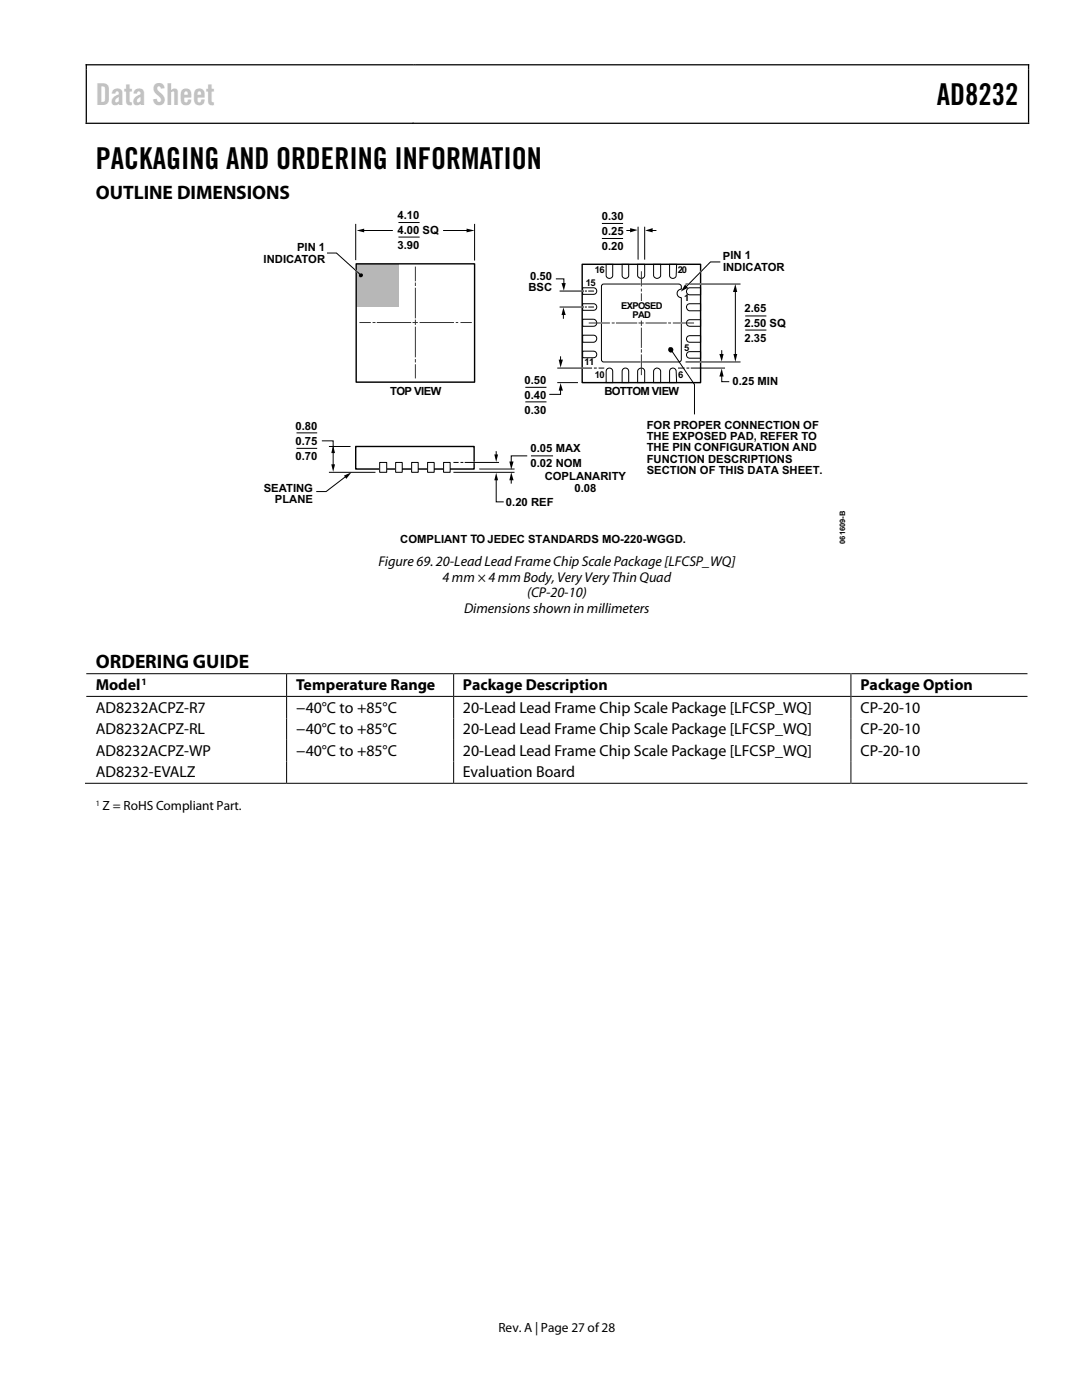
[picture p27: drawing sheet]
<svg xmlns="http://www.w3.org/2000/svg" width="216mm" height="279mm" viewBox="0 0 216 279" stroke-linecap="round" stroke-linejoin="round" font-family="sans-serif">
<defs><g id="words">
<text font-size="6" fill="#bfbebe" x="19.1" y="21">Data Sheet</text>
<g font-size="6">
<text x="186.9" y="21">AD8232</text>
<text x="19.1" y="33.7">PACKAGING AND ORDERING INFORMATION</text>
</g>
<g font-size="3.9">
<text x="19.1" y="39.7">OUTLINE DIMENSIONS</text>
<text x="19.1" y="133.4">ORDERING GUIDE</text>
</g>
<g font-size="3.2">
<text x="19.1" y="137.7">Model</text>
<text x="59.1" y="137.7">Temperature Range</text>
<text x="92.4" y="137.7">Package Description</text>
<text x="171.7" y="137.7">Package Option</text>
<text x="19.1" y="142.2">AD8232ACPZ-R7</text>
<text x="59.1" y="142.2">−40°C to +85°C</text>
<text x="92.4" y="142.2">20-Lead Lead Frame Chip Scale Package [LFCSP_WQ]</text>
<text x="171.7" y="142.2">CP-20-10</text>
<text x="19.1" y="146.5">AD8232ACPZ-RL</text>
<text x="59.1" y="146.5">−40°C to +85°C</text>
<text x="92.4" y="146.5">20-Lead Lead Frame Chip Scale Package [LFCSP_WQ]</text>
<text x="171.7" y="146.5">CP-20-10</text>
<text x="19.1" y="150.8">AD8232ACPZ-WP</text>
<text x="19.1" y="155.1">AD8232-EVALZ</text>
<text x="59.1" y="150.8">−40°C to +85°C</text>
<text x="92.4" y="155.1">Evaluation Board</text>
<text x="92.4" y="150.8">20-Lead Lead Frame Chip Scale Package [LFCSP_WQ]</text>
<text x="171.7" y="150.8">CP-20-10</text>
</g>
<g font-size="2.8">
<text x="75.5" y="112.9">Figure 69. 20-LeadLeadFrame ChipScale Package [LFCSP_WQ]</text>
<text x="88.3" y="116.1">4 mm × 4 mm Body,VeryVeryThin Quad</text>
<text x="105.2" y="119.2">(CP-20-10)</text>
<text x="92.6" y="122.4">Dimensions shown in millimeters</text>
</g>
<g font-size="2.7">
<text x="20.5" y="161.7">Z = RoHS Compliant Part.</text>
<text x="99.4" y="265.9">Rev. A | Page 27 of28</text>
</g>
<g font-size="2.2">
<text x="79.3" y="46.6">4.00 SQ</text>
<text x="79.3" y="43.6">4.10</text>
<text x="120.1" y="46.8">0.25</text>
<text x="120.1" y="43.9">0.30</text>
<text x="52.6" y="52.4">INDICATOR</text>
<text x="59.3" y="50.2">PIN 1</text>
<text x="79.3" y="49.6">3.90</text>
<text x="120.1" y="49.8">0.20</text>
<text x="144.3" y="51.8">PIN 1</text>
<text x="105.4" y="58.1">BSC</text>
<text x="105.8" y="55.9">0.50</text>
<text x="144.3" y="54">INDICATOR</text>
<text x="148.6" y="62.2">2.65</text>
<text x="148.6" y="65.2">2.50 SQ</text>
<text x="148.6" y="68.2">2.35</text>
<text x="104.6" y="76.6">0.50</text>
<text x="146.2" y="76.8">0.25 MIN</text>
<text x="77.8" y="78.9">TOP VIEW</text>
<text x="104.6" y="79.6">0.40</text>
<text x="104.6" y="82.6">0.30</text>
<text x="120.6" y="78.9">BOTTOM VIEW</text>
<text x="58.9" y="88.7">0.75</text>
<text x="58.9" y="85.7">0.80</text>
<text x="129" y="87.8">THE EXPOSED PAD, REFER TO</text>
<text x="129" y="85.6">FOR PROPER CONNECTION OF</text>
<text x="58.9" y="91.7">0.70</text>
<text x="105.9" y="90.2">0.05 MAX</text>
<text x="105.9" y="93.2">0.02 NOM</text>
<text x="108.7" y="95.9">COPLANARITY</text>
<text x="129" y="90.1">THE PIN CONFIGURATION AND</text>
<text x="129" y="92.3">FUNCTION DESCRIPTIONS</text>
<text x="129" y="94.6">SECTION OF THIS DATA SHEET.</text>
<text x="52.6" y="98.1">SEATING</text>
<text x="54.8" y="100.4">PLANE</text>
<text x="101" y="100.9">0.20 REF</text>
<text x="114.6" y="98.1">0.08</text>
<text x="79.9" y="108.4">COMPLIANT TO JEDEC STANDARDS MO-220-WGGD.</text>
</g>
<g font-size="1.9">
<text x="116.9" y="57">15</text>
<text x="118.7" y="54.5">16</text>
<text x="135.3" y="54.5">20</text>
<text x="123.9" y="61.7">EXPOSED</text>
<text x="126.2" y="63.4">PAD</text>
<text x="136.5" y="60.1">1</text>
<text x="136.5" y="70.1">5</text>
<text x="116.6" y="72.9">11</text>
<text x="118.7" y="75.5">10</text>
<text x="135.3" y="75.5">6</text>
<text x="28.3" y="136.7">1</text>
</g>
<text font-size="1.6" x="19.1" y="160.8">1</text>
<text font-size="1.5" x="168.6" y="108.5" transform="rotate(-90 168.6 108.5)">061609-B</text>
</g></defs>
<path d="M17.2 12.8v11.9M17.3 12.9h65.3M82.7 12.8v.3M82.8 12.9h122.3M205.2 12.8v11.9M17.3 24.6h187.8M82.4 24.5v.2" fill="none" stroke="#000" stroke-width=".25"/>
<g fill="none" stroke="#000" stroke-width=".2">
<path d="M120.1 56.9l.4-.2h14.9l.5 .2v.8a.84 .84 0 0 0-.8 .9 .84 .84 0 0 0 .8 .8v12.6l-.5 .2h-14.9h-.3l-.2-.4zM120.1 44.6h4.2M120.1 47.6h4.2M104.8 77.3h4.2M104.8 80.2h4.2M17.2 134.5h39.9M17.2 139h39.9M57.2 134.4v22M57.3 134.5h33.1M57.3 139h33.1M90.5 134.4v22M90.6 134.5h79.1"/>
<path d="M90.6 139h79.1M169.8 134.4v22M169.9 134.5h35.1M169.9 139h35.1M17 156.3h40.1M57.3 156.3h33.1M90.6 156.3h79.1M169.9 156.3h35.1"/>
</g>
<path d="M71.2 52.8h8.4v8.5h-8.4z" fill="#b4b5b8"/>
<g fill="none" stroke="#000" stroke-width=".2">
<path d="M65.3 50.5h1.8l4.9 4.4M71 44.8v7M72.4 46h6M79.5 44.4h4.2M79.5 47.3h4.2M88.4 46h5M94.7 44.8v7.1M110.9 55.7h1.6v1.1M116.3 57.4h2.1a.66 .66 0 0 1 .7 .7 .66 .66 0 0 1-.7 .6h-2.1zM120.9 52.7h1.4v2.3a.66 .66 0 0 1-.7 .6 .66 .66 0 0 1-.7-.6zM124.1 52.7h1.3v2.3a.66 .66 0 0 1-.6 .6 .66 .66 0 0 1-.7-.6zM125 46h1"/>
<path d="M127.2 52.7h1.4v2.3a.72 .72 0 0 1-.7 .6 .72 .72 0 0 1-.7-.6zM127.3 45.3v6.4M128.6 45.3v6.4M129.9 46h1.1M130.4 52.7h1.4v2.3a.72 .72 0 0 1-.7 .6 .72 .72 0 0 1-.7-.6zM133.6 52.7h1.4l-.1 2.3a.66 .66 0 0 1-.6 .6 .66 .66 0 0 1-.7-.6zM137.2 57.7l.4-.3h2.2v1.4h-2.2a.69 .69 0 0 1-.6-.4 .69 .69 0 0 1 .2-.7zM146.7 58v12.9M111.2 76.4h4.1M111.9 77.7v1h-2.3M111.9 71.1v1M112.4 62.6v1"/>
<path d="M116.3 70.1h2.1a.66 .66 0 0 1 .7 .6 .66 .66 0 0 1-.7 .7h-2.1zM116.3 66.9h2.1a.7 .7 0 0 1 .7 .7 .7 .7 0 0 1-.7 .7h-2.1zM116.3 63.7h2.1a.7 .7 0 0 1 .7 .7 .7 .7 0 0 1-.7 .7h-2.1zM116.3 60.6h2.1a.66 .66 0 0 1 .7 .7 .66 .66 0 0 1-.7 .6h-2.1zM121.1 73.6a.66 .66 0 0 1 .8-.1 .66 .66 0 0 1 .4 .6v2.3h-1.4v-2.3zM124.3 73.6a.66 .66 0 0 1 .7-.1 .66 .66 0 0 1 .4 .6v2.3h-1.3v-2.3zM127.5 73.6a.69 .69 0 0 1 .7-.1 .69 .69 0 0 1 .4 .6v2.3h-1.4v-2.3zM130.6 73.6a.71 .71 0 0 1 1.2 .5v2.3h-1.4v-2.3zM133.8 73.6a.66 .66 0 0 1 .7-.1 .66 .66 0 0 1 .4 .6l.1 2.3h-1.4v-2.3zM133.9 69.8l4.7 6.9v5.9M135.3 73.5h1.3M137 73.5h.5"/>
<path d="M137.2 70.4l.4-.2h2.2v1.3h-2.2a.66 .66 0 0 1-.6-.4 .66 .66 0 0 1 .2-.7zM137.2 67.2l.4-.2h2.2v1.3h-2.2a.66 .66 0 0 1-.6-.4 .66 .66 0 0 1 .2-.7zM137.2 64l.4-.2h2.2v1.3h-2.2a.66 .66 0 0 1-.6-.4 .66 .66 0 0 1 .2-.7zM137.2 60.8l.4-.2h2.2v1.4h-2.2a.74 .74 0 0 1-.4-1.2zM137.8 73.5h6.9M144 74.9v1.3h1.5M144 70v.9M148.7 63.1h4.2M148.7 65.9h4.2M59.2 86.4h4.1M59.2 89.5h4.1M64.2 88h2.3v2.2"/>
<path d="M65.6 94.3h9.3M65.6 89.1h4.3M66.5 90.1v2.8M69.1 95l-4 3.1h-2M90.5 94.3h12.2M90.5 92.3h1M91.9 92.3h.5M92.7 92.3h6.9M95.7 93.6h6.9M99 95.6v4.6h1.5M99 90.1v.9M102 95.6v.8"/>
<path d="M105.2 91h-3.2v1.4M105.9 91h4.5"/>
</g>
<path d="M71.1 52.7h23.6v23.6h-23.6zM71 89.1h23.6v4.5h-23.6z" fill="none" stroke="#000" stroke-width=".28"/>
<g fill="#000">
<path d="M71.2 46l1.5-.4v.8zM93.1 45.6l1.6 .4-1.6 .4zM112 56.5h.9l-.4 1.5zM125.7 45.5l1.5 .4-1.5 .5zM128.7 46l1.5-.5v.9zM146.7 56.7l.4 1.6h-.8zM111.5 71.8h.8l-.4 1.6zM111.9 76.5l.4 1.5h-.8zM112.4 61.4l.5 1.5h-.9zM143.5 70.6h.9l-.4 1.5zM144 73.5l.4 1.6h-.9zM146.4 70.6h.7l-.4 1.6z"/>
<path d="M66.1 92.7h.8l-.4 1.5zM66.5 88.9l.4 1.5h-.8zM68.6 94.9l1.5-.6-1 1.3zM98.6 90.7h.8l-.4 1.5zM99 94.4l.4 1.5h-.8zM101.6 92.1h.9l-.5 1.6zM102 94.3l.5 1.6h-.9z"/>
<circle cx="72" cy="55" r=".41"/>
<circle cx="133.8" cy="69.8" r=".54"/>
</g>
<path d="M70.8 53.8l.6 .5M119.8 64.5h.3M128 65.7v.3M128 72.1v.2M135.8 64.5h.2M139.4 73.5h.6M94.3 92.3h.6" fill="none" stroke="#fcffff" stroke-width=".28"/>
<g fill="none" stroke="#303031" stroke-width=".2">
<path d="M82.9 53.3v2.7M82.9 56.5v.5M82.9 57.5v5.9M71.8 64.4h2.1M74.4 64.4h.4M75.3 64.4h6.6M82.4 64.4h.9M82.9 63.9v.8M82.9 65.3v5.9M82.9 71.8v.4M82.9 72.8v2.6M83.8 64.4h6.7"/>
<path d="M91 64.4h.3M92 64.4h2"/>
</g>
<path d="M75.8 92.3h1.4v2h-1.4z" fill="#fcffff"/>
<path d="M75.8 92.3h1.4v2h-1.4z" fill="none" stroke="#000" stroke-width=".2"/>
<path d="M78.9 92.3h1.4v2h-1.4z" fill="#fcffff"/>
<path d="M78.9 92.3h1.4v2h-1.4z" fill="none" stroke="#000" stroke-width=".2"/>
<path d="M82.1 92.3h1.3v2h-1.3z" fill="#fcffff"/>
<path d="M82.1 92.3h1.3v2h-1.3z" fill="none" stroke="#000" stroke-width=".2"/>
<path d="M85.3 92.3h1.3v2h-1.3z" fill="#fcffff"/>
<path d="M85.3 92.3h1.3v2h-1.3z" fill="none" stroke="#000" stroke-width=".2"/>
<path d="M88.5 92.3h1.3v2h-1.3z" fill="#fcffff"/>
<g fill="none" stroke="#000" stroke-width=".2">
<path d="M111.8 58.1h4.6M116.8 58.1h.2M117.5 58.1h.9M136.8 56.7h11M143.7 52.3h-1.9l-5 5M111.2 73.5h6.9M111.8 61.3h4.6M116.8 61.3h.2M117.5 61.3h.9M118.5 73.5h.6M119.4 73.5h1.2M136.8 72.2h11"/>
<path d="M88.5 92.3h1.3v2h-1.3z"/>
</g>
<path d="M116.2 52.7h23.6v23.7h-23.6z" fill="none" stroke="#000" stroke-width=".28"/>
<path d="M115.9 58.1h.5M128 56.6v.2M136.5 56.7h3.9M140.1 54l-2.9 3M115.9 61.3h.5M115.9 73.5h.5M136.5 72.2h3.9" fill="none" stroke="#fcffff" stroke-width=".28"/>
<path d="M136.5 56.7h3.9M136.5 72.2h3.9" fill="none" stroke="#fcffff" stroke-width=".2"/>
<path d="M136.7 56.8l.6 .6-1.4 .8z" fill="#000"/>
<g fill="none" stroke="#303031" stroke-width=".2">
<path d="M128 54.2v2.9M128 57.6v.6M128 58.7v1.3M117.6 64.5h4M122.2 64.5h.3M123 64.5h4M127.5 64.5h.9M128 64.1v.8M128 65.5v3.8M128 69.8v.5M128 70.8v4M128.9 64.5h4.1"/>
<path d="M133.4 64.5h.4M134.4 64.5h4"/>
</g>
<use href="#words"/>
</svg>
